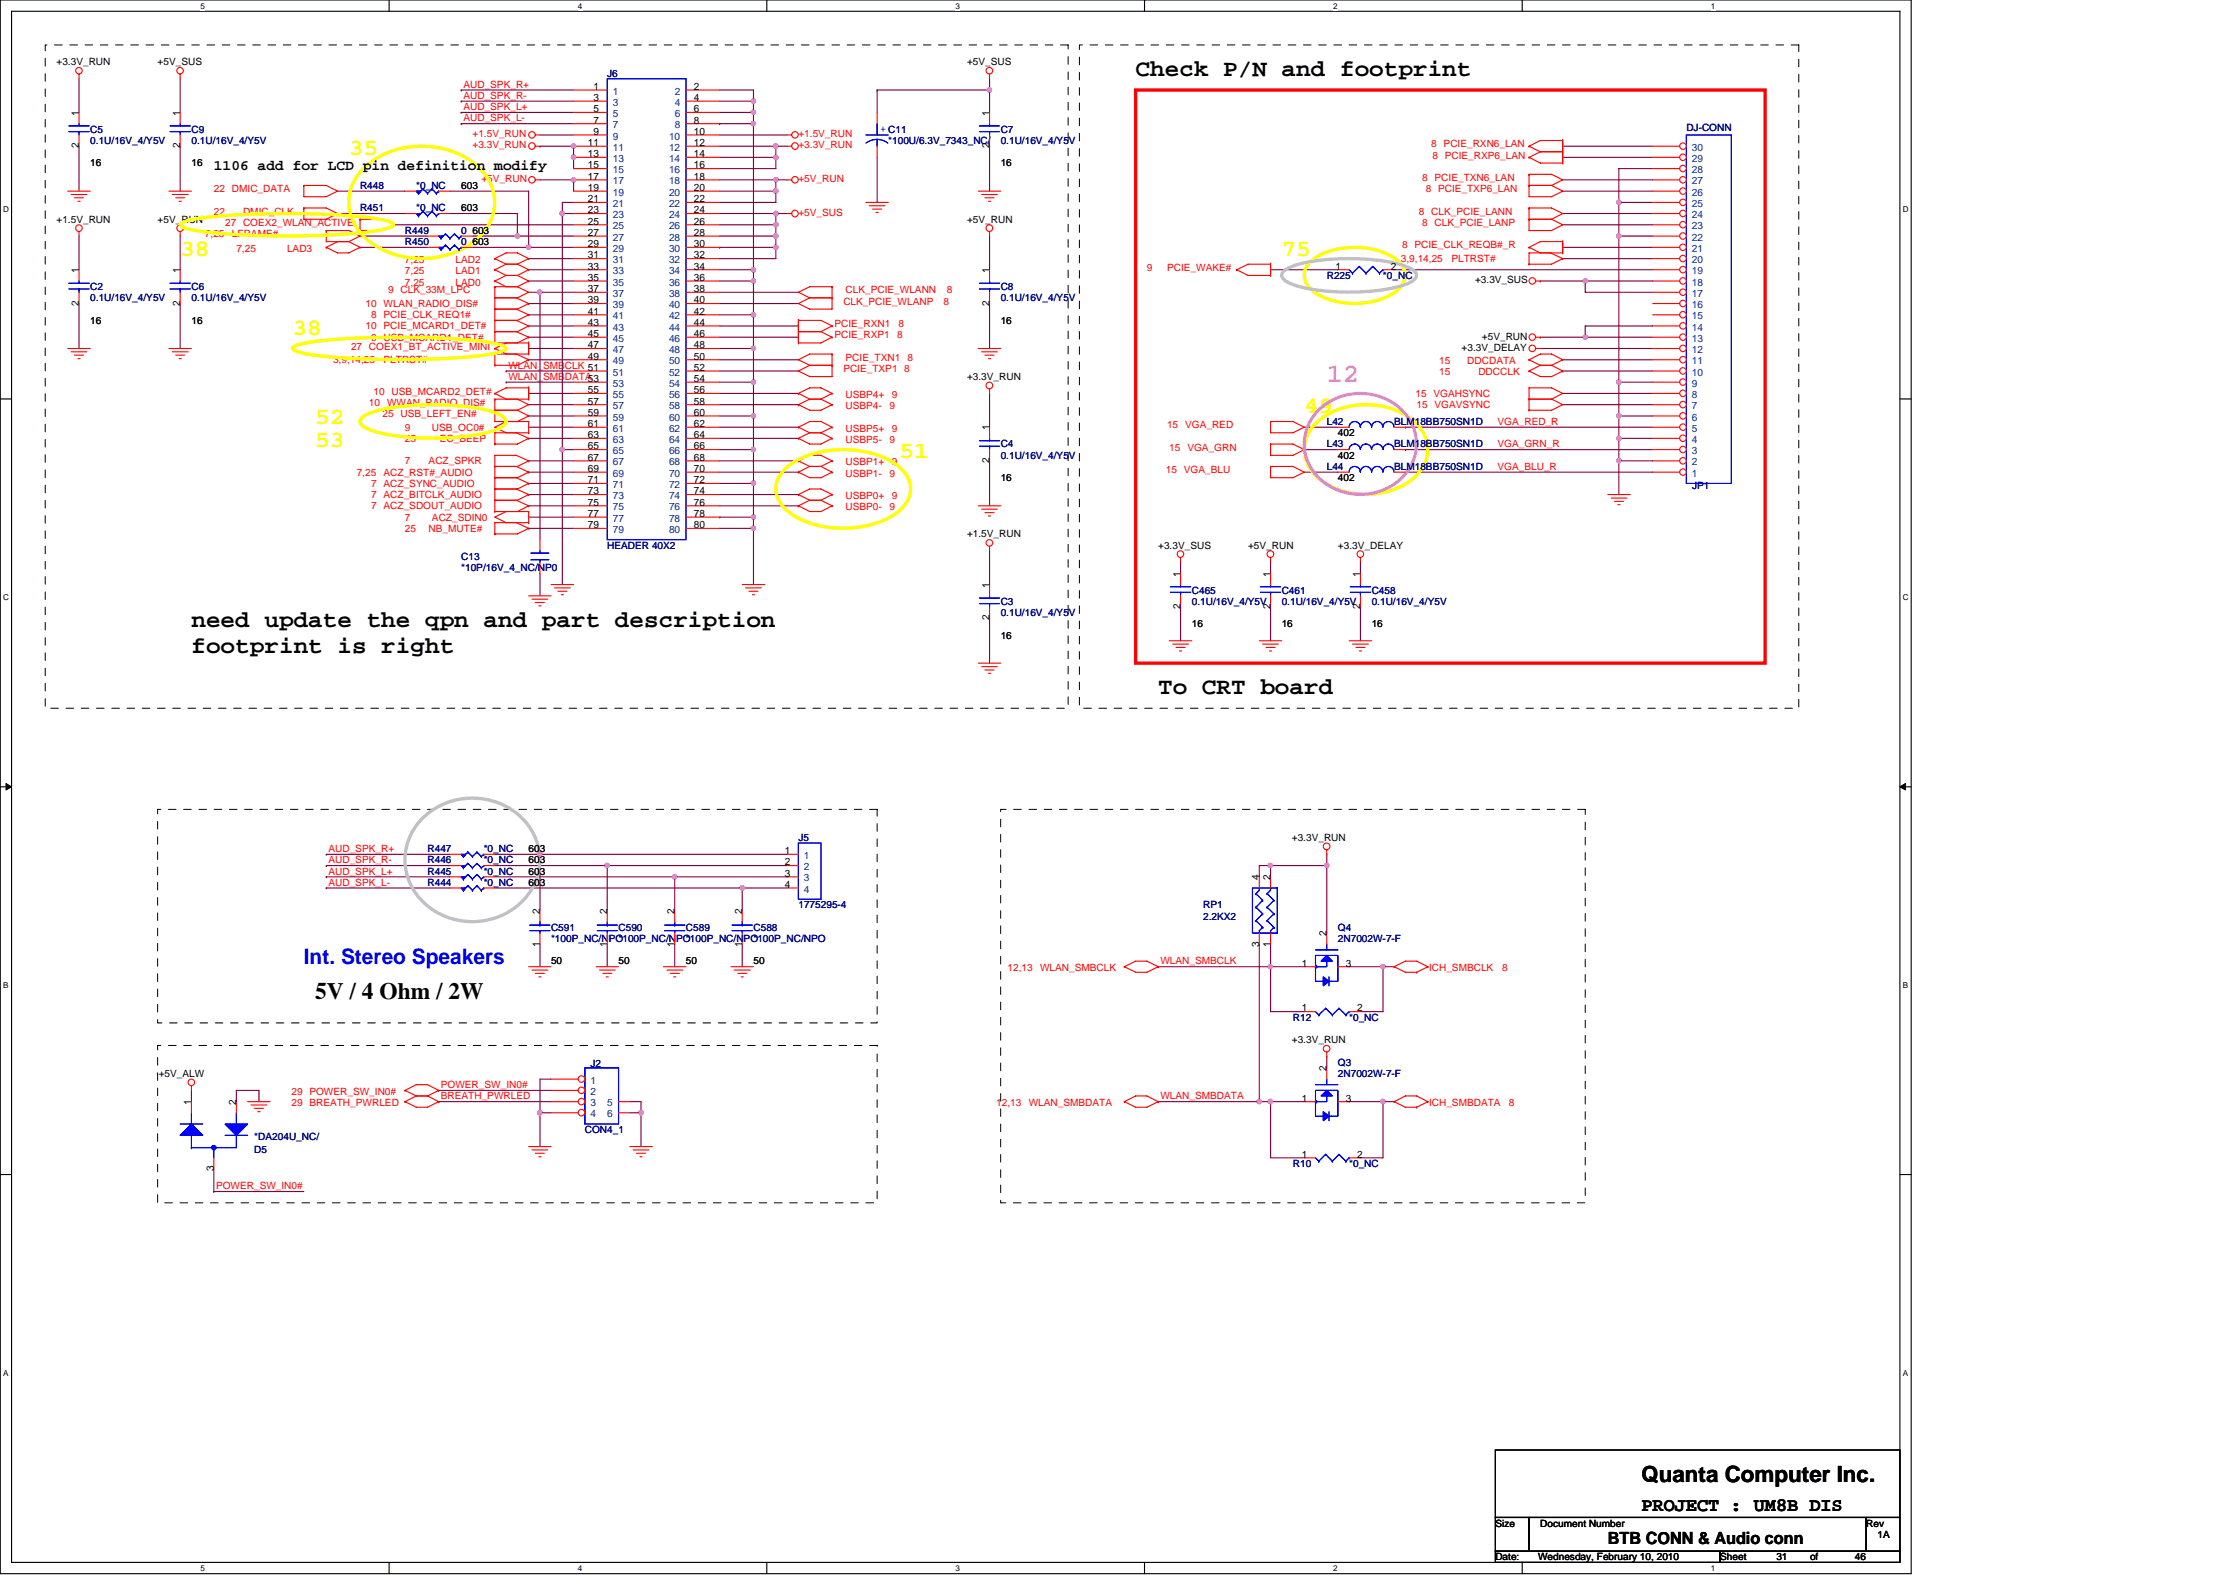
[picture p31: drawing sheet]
<svg xmlns="http://www.w3.org/2000/svg" width="297mm" height="210mm" viewBox="0 0 297 210" stroke-linecap="round" stroke-linejoin="round" font-family="sans-serif">
<defs><g id="words">
<text font-size="3.6" fill="#ff80ff" x="176.9" y="51">12</text>
<g font-size="3.1">
<text x="151.4" y="10.1">Check P/N and footprint</text>
<text x="25.5" y="83.5">need update the qpn and part description</text>
<text x="25.5" y="87.1">footprint is right</text>
<text x="154.4" y="92.5">To CRT board</text>
<text x="42" y="133.2">5V / 4 Ohm / 2W</text>
</g>
<g font-size="3.1" fill="#ff0">
<text x="46.5" y="20.6">35</text>
<text x="24" y="34.1">38</text>
<text x="170.9" y="34.1">75</text>
<text x="39" y="44.6">38</text>
<text x="42" y="56.6">52</text>
<text x="42" y="59.6">53</text>
<text x="173.9" y="55.1">49</text>
<text x="119.9" y="61.1">51</text>
</g>
<text font-size="3" x="218.8" y="197.6">Quanta Computer Inc.</text>
<text font-size="2.8" fill="#00f" x="40.5" y="128.5">Int. Stereo Speakers</text>
<text font-size="2.5" x="218.8" y="201.5">PROJECT : UM8B DIS</text>
<text font-size="2.2" x="214.4" y="205.9">BTB CONN &amp; Audio conn</text>
<text font-size="1.9" x="28.5" y="22.6">1106 add for LCD pin definition modify</text>
<g font-size="1.4">
<text x="79.1" y="12">1</text>
<text x="92.5" y="12">2</text>
<text x="10.5" y="15.4" transform="rotate(-90 10.5 15.4)">1</text>
<text x="24" y="15.4" transform="rotate(-90 24 15.4)">1</text>
<text x="79.1" y="13.5">3</text>
<text x="79.1" y="15">5</text>
<text x="79.1" y="16.5">7</text>
<text x="79.1" y="18">9</text>
<text x="92.5" y="18">10</text>
<text x="92.5" y="13.5">4</text>
<text x="92.5" y="15">6</text>
<text x="92.5" y="16.5">8</text>
<text x="131.9" y="15.4" transform="rotate(-90 131.9 15.4)">1</text>
<text x="10.5" y="19.8" transform="rotate(-90 10.5 19.8)">2</text>
<text x="24" y="19.8" transform="rotate(-90 24 19.8)">2</text>
<text x="78.4" y="19.5">11</text>
<text x="78.4" y="21">13</text>
<text x="78.4" y="22.5">15</text>
<text x="78.4" y="24">17</text>
<text x="92.5" y="19.5">12</text>
<text x="92.5" y="21">14</text>
<text x="92.5" y="22.5">16</text>
<text x="92.5" y="24">18</text>
<text x="131.9" y="19.8" transform="rotate(-90 131.9 19.8)">2</text>
<text x="78.4" y="25.5">19</text>
<text x="78.4" y="27">21</text>
<text x="78.4" y="28.4">23</text>
<text x="78.4" y="30">25</text>
<text x="92.5" y="25.5">20</text>
<text x="92.5" y="27">22</text>
<text x="92.5" y="28.4">24</text>
<text x="92.5" y="30">26</text>
<text x="78.4" y="31.5">27</text>
<text x="78.4" y="33">29</text>
<text x="78.4" y="34.5">31</text>
<text x="78.4" y="35.9">33</text>
<text x="92.5" y="31.5">28</text>
<text x="92.5" y="33">30</text>
<text x="92.5" y="34.5">32</text>
<text x="92.5" y="35.9">34</text>
<text x="178.1" y="35.9">1</text>
<text x="185.4" y="35.9">2</text>
<text x="10.5" y="40.8" transform="rotate(-90 10.5 40.8)">2</text>
<text x="10.5" y="36.4" transform="rotate(-90 10.5 36.4)">1</text>
<text x="24" y="40.8" transform="rotate(-90 24 40.8)">2</text>
<text x="24" y="36.4" transform="rotate(-90 24 36.4)">1</text>
<text x="78.4" y="37.4">35</text>
<text x="78.4" y="38.9">37</text>
<text x="78.4" y="40.4">39</text>
<text x="78.4" y="42">41</text>
<text x="92.5" y="37.4">36</text>
<text x="92.5" y="38.9">38</text>
<text x="92.5" y="40.4">40</text>
<text x="92.5" y="42">42</text>
<text x="131.9" y="40.8" transform="rotate(-90 131.9 40.8)">2</text>
<text x="131.9" y="36.4" transform="rotate(-90 131.9 36.4)">1</text>
<text x="78.4" y="43.4">43</text>
<text x="78.4" y="44.9">45</text>
<text x="78.4" y="46.4">47</text>
<text x="78.4" y="47.9">49</text>
<text x="92.5" y="43.4">44</text>
<text x="92.5" y="44.9">46</text>
<text x="92.5" y="46.4">48</text>
<text x="92.5" y="47.9">50</text>
<text x="78.4" y="52.4">55</text>
<text x="78.4" y="53.9">57</text>
<text x="92.5" y="49.4">52</text>
<text x="92.5" y="50.9">54</text>
<text x="92.5" y="52.4">56</text>
<text x="92.5" y="53.9">58</text>
<text x="78.4" y="55.4">59</text>
<text x="78.4" y="56.9">61</text>
<text x="78.4" y="58.4">63</text>
<text x="78.4" y="59.9">65</text>
<text x="92.5" y="55.4">60</text>
<text x="92.5" y="56.9">62</text>
<text x="92.5" y="58.4">64</text>
<text x="92.5" y="59.9">66</text>
<text x="131.9" y="57.4" transform="rotate(-90 131.9 57.4)">1</text>
<text x="78.4" y="61.4">67</text>
<text x="78.4" y="62.9">69</text>
<text x="78.4" y="64.4">71</text>
<text x="78.4" y="65.9">73</text>
<text x="92.5" y="61.4">68</text>
<text x="92.5" y="62.9">70</text>
<text x="92.5" y="64.4">72</text>
<text x="92.5" y="65.9">74</text>
<text x="131.9" y="61.7" transform="rotate(-90 131.9 61.7)">2</text>
<text x="78.4" y="67.4">75</text>
<text x="78.4" y="68.9">77</text>
<text x="78.4" y="70.4">79</text>
<text x="92.5" y="67.4">76</text>
<text x="92.5" y="68.9">78</text>
<text x="92.5" y="70.4">80</text>
<text x="157.4" y="76.9" transform="rotate(-90 157.4 76.9)">1</text>
<text x="169.4" y="76.9" transform="rotate(-90 169.4 76.9)">1</text>
<text x="181.4" y="76.9" transform="rotate(-90 181.4 76.9)">1</text>
<text x="131.9" y="82.7" transform="rotate(-90 131.9 82.7)">2</text>
<text x="131.9" y="78.4" transform="rotate(-90 131.9 78.4)">1</text>
<text x="157.4" y="81.2" transform="rotate(-90 157.4 81.2)">2</text>
<text x="169.4" y="81.2" transform="rotate(-90 169.4 81.2)">2</text>
<text x="181.4" y="81.2" transform="rotate(-90 181.4 81.2)">2</text>
<text x="104.6" y="113.9">1</text>
<text x="104.6" y="115.4">2</text>
<text x="104.6" y="116.9">3</text>
<text x="104.6" y="118.4">4</text>
<text x="167.9" y="117.3" transform="rotate(-90 167.9 117.3)">4</text>
<text x="169.4" y="117.3" transform="rotate(-90 169.4 117.3)">2</text>
<text x="72" y="121.8" transform="rotate(-90 72 121.8)">2</text>
<text x="80.9" y="121.8" transform="rotate(-90 80.9 121.8)">2</text>
<text x="89.9" y="121.8" transform="rotate(-90 89.9 121.8)">2</text>
<text x="98.9" y="121.8" transform="rotate(-90 98.9 121.8)">2</text>
<text x="176.9" y="124.8" transform="rotate(-90 176.9 124.8)">2</text>
<text x="72" y="126.2" transform="rotate(-90 72 126.2)">1</text>
<text x="80.9" y="126.2" transform="rotate(-90 80.9 126.2)">1</text>
<text x="89.9" y="126.2" transform="rotate(-90 89.9 126.2)">1</text>
<text x="98.9" y="126.2" transform="rotate(-90 98.9 126.2)">1</text>
<text x="167.9" y="126.2" transform="rotate(-90 167.9 126.2)">3</text>
<text x="169.4" y="126.2" transform="rotate(-90 169.4 126.2)">1</text>
<text x="173.6" y="128.9">1</text>
<text x="179.4" y="128.9">3</text>
<text x="173.6" y="134.9">1</text>
<text x="180.9" y="134.9">2</text>
<text x="176.9" y="142.8" transform="rotate(-90 176.9 142.8)">2</text>
<text x="25.5" y="147.3" transform="rotate(-90 25.5 147.3)">1</text>
<text x="31.5" y="147.3" transform="rotate(-90 31.5 147.3)">2</text>
<text x="173.6" y="146.9">1</text>
<text x="179.4" y="146.9">3</text>
<text x="173.6" y="154.3">1</text>
<text x="180.9" y="154.3">2</text>
<text x="28.5" y="156.2" transform="rotate(-90 28.5 156.2)">3</text>
</g>
<g font-size="1.4" fill="#004080">
<text x="81.7" y="12.6">1</text>
<text x="81.7" y="14.1">3</text>
<text x="81.7" y="15.6">5</text>
<text x="81.7" y="17.1">7</text>
<text x="90" y="12.6">2</text>
<text x="90" y="14.1">4</text>
<text x="90" y="15.6">6</text>
<text x="90" y="17.1">8</text>
<text x="81.7" y="18.6">9</text>
<text x="81.7" y="20.1">11</text>
<text x="81.7" y="21.6">13</text>
<text x="81.7" y="23.1">15</text>
<text x="89.2" y="18.6">10</text>
<text x="89.2" y="20.1">12</text>
<text x="89.2" y="21.6">14</text>
<text x="89.2" y="23.1">16</text>
<text x="225.6" y="23.1">28</text>
<text x="225.6" y="21.6">29</text>
<text x="225.6" y="20.1">30</text>
<text x="81.7" y="24.6">17</text>
<text x="81.7" y="26.1">19</text>
<text x="81.7" y="27.6">21</text>
<text x="81.7" y="29.1">23</text>
<text x="89.2" y="24.6">18</text>
<text x="89.2" y="26.1">20</text>
<text x="89.2" y="27.6">22</text>
<text x="89.2" y="29.1">24</text>
<text x="225.6" y="29.1">24</text>
<text x="225.6" y="27.6">25</text>
<text x="225.6" y="26.1">26</text>
<text x="225.6" y="24.6">27</text>
<text x="81.7" y="30.6">25</text>
<text x="81.7" y="32.1">27</text>
<text x="81.7" y="33.6">29</text>
<text x="81.7" y="35.1">31</text>
<text x="89.2" y="30.6">26</text>
<text x="89.2" y="32.1">28</text>
<text x="89.2" y="33.6">30</text>
<text x="89.2" y="35.1">32</text>
<text x="225.6" y="35.1">20</text>
<text x="225.6" y="33.6">21</text>
<text x="225.6" y="32.1">22</text>
<text x="225.6" y="30.6">23</text>
<text x="81.7" y="36.6">33</text>
<text x="81.7" y="38.1">35</text>
<text x="81.7" y="39.6">37</text>
<text x="81.7" y="41.1">39</text>
<text x="89.2" y="36.6">34</text>
<text x="89.2" y="38.1">36</text>
<text x="89.2" y="39.6">38</text>
<text x="89.2" y="41.1">40</text>
<text x="225.6" y="41.1">16</text>
<text x="225.6" y="39.6">17</text>
<text x="225.6" y="38.1">18</text>
<text x="225.6" y="36.6">19</text>
<text x="81.7" y="42.6">41</text>
<text x="81.7" y="44.1">43</text>
<text x="81.7" y="45.6">45</text>
<text x="81.7" y="47.1">47</text>
<text x="89.2" y="42.6">42</text>
<text x="89.2" y="44.1">44</text>
<text x="89.2" y="45.6">46</text>
<text x="89.2" y="47.1">48</text>
<text x="225.6" y="47.1">12</text>
<text x="225.6" y="45.6">13</text>
<text x="225.6" y="44.1">14</text>
<text x="225.6" y="42.6">15</text>
<text x="81.7" y="48.6">49</text>
<text x="81.7" y="50.1">51</text>
<text x="81.7" y="51.6">53</text>
<text x="81.7" y="53.1">55</text>
<text x="89.2" y="48.6">50</text>
<text x="89.2" y="50.1">52</text>
<text x="89.2" y="51.6">54</text>
<text x="89.2" y="53.1">56</text>
<text x="225.6" y="53.1">8</text>
<text x="225.6" y="51.6">9</text>
<text x="225.6" y="50.1">10</text>
<text x="225.6" y="48.6">11</text>
<text x="81.7" y="54.6">57</text>
<text x="81.7" y="56.1">59</text>
<text x="81.7" y="57.6">61</text>
<text x="81.7" y="59.1">63</text>
<text x="89.2" y="54.6">58</text>
<text x="89.2" y="56.1">60</text>
<text x="89.2" y="57.6">62</text>
<text x="89.2" y="59.1">64</text>
<text x="225.6" y="59.1">4</text>
<text x="225.6" y="57.6">5</text>
<text x="225.6" y="56.1">6</text>
<text x="225.6" y="54.6">7</text>
<text x="81.7" y="60.6">65</text>
<text x="81.7" y="62.1">67</text>
<text x="81.7" y="63.6">69</text>
<text x="81.7" y="65.1">71</text>
<text x="89.2" y="60.6">66</text>
<text x="89.2" y="62.1">68</text>
<text x="89.2" y="63.6">70</text>
<text x="89.2" y="65.1">72</text>
<text x="225.6" y="63.6">1</text>
<text x="225.6" y="62.1">2</text>
<text x="225.6" y="60.6">3</text>
<text x="81.7" y="66.5">73</text>
<text x="81.7" y="68.1">75</text>
<text x="81.7" y="69.6">77</text>
<text x="81.7" y="71.1">79</text>
<text x="89.2" y="66.5">74</text>
<text x="89.2" y="68.1">76</text>
<text x="89.2" y="69.6">78</text>
<text x="89.2" y="71.1">80</text>
<text x="107.2" y="114.5">1</text>
<text x="107.2" y="116">2</text>
<text x="107.2" y="117.5">3</text>
<text x="107.2" y="119">4</text>
<text x="78.7" y="144.5">1</text>
<text x="78.7" y="146">2</text>
<text x="78.7" y="147.5">3</text>
<text x="78.7" y="149">4</text>
<text x="81" y="147.5">5</text>
<text x="81" y="149">6</text>
</g>
<g font-size="1.3">
<text x="7.5" y="8.7">+3.3V_RUN</text>
<text x="21" y="8.7">+5V_SUS</text>
<text x="128.9" y="8.7">+5V_SUS</text>
<text x="12" y="22.2">16</text>
<text x="25.5" y="22.2">16</text>
<text x="133.4" y="22.2">16</text>
<text x="7.5" y="29.7">+1.5V_RUN</text>
<text x="21" y="29.7">+5V_RUN</text>
<text x="61.5" y="28.2">603</text>
<text x="61.5" y="25.2">603</text>
<text x="128.9" y="29.7">+5V_RUN</text>
<text x="63" y="31.2">603</text>
<text x="63" y="32.7">603</text>
<text x="196.7" y="37.8">+3.3V_SUS</text>
<text x="12" y="43.2">16</text>
<text x="25.5" y="43.2">16</text>
<text x="133.4" y="43.2">16</text>
<text x="194.9" y="46.8">+3.3V_DELAY</text>
<text x="197.6" y="45.3">+5V_RUN</text>
<text x="128.9" y="50.7">+3.3V_RUN</text>
<text x="178.4" y="58.2">402</text>
<text x="133.4" y="64.2">16</text>
<text x="178.4" y="64.2">402</text>
<text x="178.4" y="61.2">402</text>
<text x="128.9" y="71.6">+1.5V_RUN</text>
<text x="154.4" y="73.2">+3.3V_SUS</text>
<text x="166.4" y="73.2">+5V_RUN</text>
<text x="178.4" y="73.2">+3.3V_DELAY</text>
<text x="158.9" y="83.6">16</text>
<text x="170.9" y="83.6">16</text>
<text x="182.9" y="83.6">16</text>
<text x="133.4" y="85.1">16</text>
<text x="70.5" y="113.6">603</text>
<text x="172.2" y="112.1">+3.3V_RUN</text>
<text x="70.5" y="115.1">603</text>
<text x="70.5" y="116.6">603</text>
<text x="70.5" y="118.1">603</text>
<text x="73.5" y="128.6">50</text>
<text x="82.5" y="128.6">50</text>
<text x="91.5" y="128.6">50</text>
<text x="100.5" y="128.6">50</text>
<text x="21.2" y="143.6">+5V_ALW</text>
<text x="172.2" y="139.1">+3.3V_RUN</text>
<text x="199.4" y="203.5">Size</text>
<text x="205.4" y="203.5">Document Number</text>
<text x="248.8" y="203.5">Rev</text>
<text x="199.4" y="208">Date:</text>
<text x="205.1" y="208">Wednesday, February 10, 2010</text>
<text x="229.3" y="208">Sheet</text>
<text x="236.8" y="208">31</text>
<text x="241.3" y="208">of</text>
<text x="247.3" y="208">46</text>
<text x="250.3" y="205">1A</text>
</g>
<g font-size="1.3" fill="#f00">
<text x="61.8" y="11.7">AUD_SPK_R+</text>
<text x="61.8" y="13.2">AUD_SPK_R-</text>
<text x="61.8" y="16.2">AUD_SPK_L-</text>
<text x="61.8" y="14.7">AUD_SPK_L+</text>
<text x="63" y="18.3">+1.5V_RUN</text>
<text x="63" y="19.8">+3.3V_RUN</text>
<text x="106.4" y="18.3">+1.5V_RUN</text>
<text x="106.4" y="19.8">+3.3V_RUN</text>
<text x="190.8" y="19.6">8 PCIE_RXN6_LAN</text>
<text x="191" y="21.1">8 PCIE_RXP6_LAN</text>
<text x="28.5" y="28.6">22</text>
<text x="28.5" y="25.6">22 DMIC_DATA</text>
<text x="32.4" y="28.6">DMIC_CLK</text>
<text x="64.2" y="24.3">+5V_RUN</text>
<text x="106.4" y="24.3">+5V_RUN</text>
<text x="106.4" y="28.8">+5V_SUS</text>
<text x="189.2" y="28.6">8 CLK_PCIE_LANN</text>
<text x="189.6" y="24.1">8 PCIE_TXN6_LAN</text>
<text x="190.1" y="25.6">8 PCIE_TXP6_LAN</text>
<text x="27.3" y="31.6">7,25</text>
<text x="30" y="30.1">27 COEX2_WLAN_ACTIVE</text>
<text x="30.9" y="31.6">LFRAME#</text>
<text x="31.5" y="33.6">7,25</text>
<text x="38.3" y="33.6">LAD3</text>
<text x="54" y="35.1">7,25</text>
<text x="60.7" y="35.1">LAD2</text>
<text x="186.8" y="34.9">3,9,14,25</text>
<text x="186.9" y="33.1">8 PCIE_CLK_REQB#_R</text>
<text x="189.6" y="30.1">8 CLK_PCIE_LANP</text>
<text x="193.5" y="34.9">PLTRST#</text>
<text x="48.7" y="40.9">10 WLAN_RADIO_DIS#</text>
<text x="51.7" y="39.1">9 CLK_33M_LPC</text>
<text x="54" y="36.6">7,25</text>
<text x="54" y="38.1">7,25</text>
<text x="60.7" y="36.6">LAD1</text>
<text x="60.7" y="38.1">LAD0</text>
<text x="112.4" y="40.6">CLK_PCIE_WLANP</text>
<text x="112.7" y="39.1">CLK_PCIE_WLANN</text>
<text x="125.8" y="40.6">8</text>
<text x="126.2" y="39.1">8</text>
<text x="152.9" y="36.1">9</text>
<text x="155.6" y="36.1">PCIE_WAKE#</text>
<text x="46.8" y="46.6">27 COEX1_BT_ACTIVE_MINI</text>
<text x="48.7" y="43.9">10 PCIE_MCARD1_DET#</text>
<text x="49.5" y="42.4">8 PCIE_CLK_REQ1#</text>
<text x="49.5" y="45.4">9 USB_MCARD1_DET#</text>
<text x="111.2" y="43.6">PCIE_RXN1</text>
<text x="111.2" y="45.1">PCIE_RXP1</text>
<text x="119.6" y="45.1">8</text>
<text x="119.8" y="43.6">8</text>
<text x="44.4" y="48.4">3,9,14,25</text>
<text x="49.8" y="52.6">10 USB_MCARD2_DET#</text>
<text x="51.1" y="48.4">PLTRST#</text>
<text x="67.8" y="49.2">WLAN_SMBCLK 51</text>
<text x="67.8" y="50.7">WLAN_SMBDATA53</text>
<text x="112.4" y="49.6">PCIE_TXP1 8</text>
<text x="112.7" y="53.1">USBP4+</text>
<text x="112.7" y="48.1">PCIE_TXN1</text>
<text x="118.9" y="53.1">9</text>
<text x="121" y="48.1">8</text>
<text x="188.7" y="52.9">15 VGAHSYNC</text>
<text x="191.9" y="48.6">15</text>
<text x="191.9" y="50.1">15</text>
<text x="195.6" y="48.6">DDCDATA</text>
<text x="197.1" y="50.1">DDCCLK</text>
<text x="49.2" y="54.1">10 WWAN_RADIO_DIS#</text>
<text x="51" y="55.6">25 USB_LEFT_EN#</text>
<text x="54" y="57.4">9</text>
<text x="54" y="58.9">25</text>
<text x="57.6" y="57.4">USB_OC0#</text>
<text x="58.6" y="58.9">EC_BEEP</text>
<text x="112.7" y="54.6">USBP4-</text>
<text x="112.7" y="57.6">USBP5+</text>
<text x="112.7" y="59.1">USBP5-</text>
<text x="118.6" y="54.6">9</text>
<text x="118.6" y="59.1">9</text>
<text x="118.9" y="57.6">9</text>
<text x="155.6" y="57.1">15 VGA_RED</text>
<text x="188.9" y="54.4">15 VGAVSYNC</text>
<text x="199.7" y="59.6">VGA_GRN_R</text>
<text x="199.7" y="56.7">VGA_RED_R</text>
<text x="47.6" y="63.4">7,25</text>
<text x="49.5" y="64.9">7 ACZ_SYNC_AUDIO</text>
<text x="51.1" y="63.4">ACZ_RST#_AUDIO</text>
<text x="54" y="61.9">7</text>
<text x="57.1" y="61.9">ACZ_SPKR</text>
<text x="112.7" y="62.1">USBP1+</text>
<text x="112.7" y="63.5">USBP1-</text>
<text x="118.6" y="63.5">9</text>
<text x="118.9" y="62.1">9</text>
<text x="155.4" y="63.1">15 VGA_BLU</text>
<text x="155.9" y="60.1">15 VGA_GRN</text>
<text x="199.7" y="62.7">VGA_BLU_R</text>
<text x="49.5" y="66.4">7 ACZ_BITCLK_AUDIO</text>
<text x="49.5" y="67.9">7 ACZ_SDOUT_AUDIO</text>
<text x="54" y="69.4">7</text>
<text x="54" y="70.9">25</text>
<text x="57.1" y="70.9">NB_MUTE#</text>
<text x="57.6" y="69.4">ACZ_SDIN0</text>
<text x="112.7" y="66.5">USBP0+</text>
<text x="112.7" y="68.1">USBP0-</text>
<text x="118.6" y="68.1">9</text>
<text x="118.9" y="66.5">9</text>
<text x="43.8" y="113.6">AUD_SPK_R+</text>
<text x="43.8" y="115.1">AUD_SPK_R-</text>
<text x="43.8" y="118.1">AUD_SPK_L-</text>
<text x="43.8" y="116.6">AUD_SPK_L+</text>
<text x="134.3" y="129.5">12,13</text>
<text x="138.7" y="129.5">WLAN_SMBCLK</text>
<text x="154.7" y="128.6">WLAN_SMBCLK</text>
<text x="190.5" y="129.5">ICH_SMBCLK</text>
<text x="200.3" y="129.5">8</text>
<text x="38.9" y="146">29 POWER_SW_IN0#</text>
<text x="38.9" y="147.5">29 BREATH_PWRLED</text>
<text x="58.8" y="145.1">POWER_SW_IN0#</text>
<text x="58.8" y="146.6">BREATH_PWRLED</text>
<text x="132.8" y="147.5">12,13</text>
<text x="137.2" y="147.5">WLAN_SMBDATA</text>
<text x="154.7" y="146.6">WLAN_SMBDATA</text>
<text x="190.5" y="147.5">ICH_SMBDATA</text>
<text x="201.2" y="147.5">8</text>
<text x="28.8" y="158.6">POWER_SW_IN0#</text>
</g>
<g font-size="1.3" fill="#000080">
<text x="81" y="10.2">J6</text>
<text x="12" y="17.7">C5</text>
<text x="25.5" y="17.7">C9</text>
<text x="133.4" y="17.7">C7</text>
<text x="224.8" y="17.4">DJ-CONN</text>
<text x="12" y="19.2">0.1U/16V_4/Y5V</text>
<text x="25.5" y="19.2">0.1U/16V_4/Y5V</text>
<text x="118.4" y="19.2">*100U/6.3V_7343_NC/</text>
<text x="133.4" y="19.2">0.1U/16V_4/Y5V</text>
<text x="48" y="28.2">R451</text>
<text x="48" y="25.2">R448</text>
<text x="55.5" y="28.2">*0_NC</text>
<text x="55.5" y="25.2">*0_NC</text>
<text x="54" y="31.2">R449</text>
<text x="54" y="32.7">R450</text>
<text x="61.5" y="31.2">0</text>
<text x="61.5" y="32.7">0</text>
<text x="12" y="38.7">C2</text>
<text x="12" y="40.2">0.1U/16V_4/Y5V</text>
<text x="25.5" y="38.7">C6</text>
<text x="25.5" y="40.2">0.1U/16V_4/Y5V</text>
<text x="133.4" y="38.7">C8</text>
<text x="133.4" y="40.2">0.1U/16V_4/Y5V</text>
<text x="176.9" y="37.2">R225</text>
<text x="184.4" y="37.2">*0_NC</text>
<text x="133.4" y="59.6">C4</text>
<text x="176.9" y="59.6">L43</text>
<text x="176.9" y="56.7">L42</text>
<text x="185.9" y="59.6">BLM18BB750SN1D</text>
<text x="185.9" y="56.7">BLM18BB750SN1D</text>
<text x="133.4" y="61.2">0.1U/16V_4/Y5V</text>
<text x="176.9" y="62.7">L44</text>
<text x="185.9" y="62.7">BLM18BB750SN1D</text>
<text x="225.6" y="65.2">JP1</text>
<text x="61.5" y="74.6">C13</text>
<text x="61.5" y="76.1">*10P/16V_4_NC/NP0</text>
<text x="81" y="73.2">HEADER 40X2</text>
<text x="133.4" y="80.6">C3</text>
<text x="133.4" y="82.1">0.1U/16V_4/Y5V</text>
<text x="158.9" y="79.1">C465</text>
<text x="158.9" y="80.6">0.1U/16V_4/Y5V</text>
<text x="170.9" y="79.1">C461</text>
<text x="170.9" y="80.6">0.1U/16V_4/Y5V</text>
<text x="182.9" y="79.1">C458</text>
<text x="182.9" y="80.6">0.1U/16V_4/Y5V</text>
<text x="57" y="113.6">R447</text>
<text x="64.5" y="113.6">*0_NC</text>
<text x="106.4" y="112.1">J5</text>
<text x="57" y="115.1">R446</text>
<text x="57" y="116.6">R445</text>
<text x="57" y="118.1">R444</text>
<text x="64.5" y="115.1">*0_NC</text>
<text x="64.5" y="116.6">*0_NC</text>
<text x="64.5" y="118.1">*0_NC</text>
<text x="73.5" y="124.1">C591</text>
<text x="73.5" y="125.6">*100P_NC/NPO</text>
<text x="82.5" y="124.1">C590</text>
<text x="82.5" y="125.6">*100P_NC/NPO</text>
<text x="91.5" y="124.1">C589</text>
<text x="91.5" y="125.6">*100P_NC/NPO</text>
<text x="100.5" y="124.1">C588</text>
<text x="100.5" y="125.6">*100P_NC/NPO</text>
<text x="106.4" y="121.1">1775295-4</text>
<text x="160.4" y="121.1">RP1</text>
<text x="160.4" y="122.6">2.2KX2</text>
<text x="178.4" y="124.1">Q4</text>
<text x="178.4" y="125.6">2N7002W-7-F</text>
<text x="172.4" y="136.1">R12</text>
<text x="179.9" y="136.1">*0_NC</text>
<text x="78.7" y="142.2">J2</text>
<text x="178.4" y="142.1">Q3</text>
<text x="178.4" y="143.6">2N7002W-7-F</text>
<text x="33.9" y="153.8">D5</text>
<text x="33.9" y="152">*DA204U_NC/</text>
<text x="78" y="151.1">CON4_1</text>
<text x="172.4" y="155.6">R10</text>
<text x="179.9" y="155.6">*0_NC</text>
</g>
<text font-size="1.3" fill="#00f" x="117.4" y="17.6">+ C11</text>
<g font-size="1.1">
<text x="26.7" y="1.1">5</text>
<text x="77" y="1.1">4</text>
<text x="127.4" y="1.1">3</text>
<text x="177.8" y="1.1">2</text>
<text x="228.1" y="1.1">1</text>
<text x=".4" y="28.3">D</text>
<text x="253.7" y="28.3">D</text>
<text x=".4" y="80">C</text>
<text x="253.7" y="80">C</text>
<text x=".4" y="131.7">B</text>
<text x="253.7" y="131.7">B</text>
<text x=".4" y="183.4">A</text>
<text x="253.7" y="183.4">A</text>
<text x="26.7" y="209.4">5</text>
<text x="77" y="209.4">4</text>
<text x="127.4" y="209.4">3</text>
<text x="177.8" y="209.4">2</text>
<text x="228.1" y="209.4">1</text>
</g>
</g></defs>
<path d="M0 0h254.8v209.8h-254.8zM1.5 1.5h251.8v206.8h-251.8z" fill="none" stroke="#000" stroke-width=".15"/>
<g fill="#fff">
<path d="M26.7 .2h.6v1.2h-.6z"/>
<path d="M26.7 208.5h.6v1.2h-.6z"/>
</g>
<path d="M51.9 0v1.5M51.9 208.3v1.5" fill="none" stroke="#000" stroke-width=".15"/>
<g fill="#fff">
<path d="M77 .2h.6v1.2h-.6z"/>
<path d="M77 208.5h.6v1.2h-.6z"/>
</g>
<path d="M102.2 0v1.5M102.2 208.3v1.5" fill="none" stroke="#000" stroke-width=".15"/>
<g fill="#fff">
<path d="M127.4 .2h.6v1.2h-.6z"/>
<path d="M127.4 208.5h.6v1.2h-.6z"/>
</g>
<path d="M152.6 0v1.5M152.6 208.3v1.5" fill="none" stroke="#000" stroke-width=".15"/>
<g fill="#fff">
<path d="M177.8 .2h.5v1.2h-.5z"/>
<path d="M177.8 208.5h.5v1.2h-.5z"/>
</g>
<path d="M202.9 0v1.5M202.9 208.3v1.5" fill="none" stroke="#000" stroke-width=".15"/>
<g fill="#fff">
<path d="M228.1 .2h.6v1.2h-.6z"/>
<path d="M228.1 208.5h.6v1.2h-.6z"/>
<path d="M.4 27.3h.8v1.3h-.8z"/>
<path d="M253.7 27.3h.7v1.3h-.7z"/>
<path d="M.4 79h.8v1.2h-.8z"/>
<path d="M253.7 79h.7v1.2h-.7z"/>
</g>
<path d="M0 53.2h1.5M253.3 53.2h1.5" fill="none" stroke="#000" stroke-width=".15"/>
<g fill="#fff">
<path d="M.4 130.7h.7v1.3h-.7z"/>
<path d="M253.7 130.7h.7v1.3h-.7z"/>
</g>
<path d="M0 104.9h1.5M253.3 104.9h1.5" fill="none" stroke="#000" stroke-width=".15"/>
<path d="M.8 104.5l.7 .4-.7 .4zM253.3 104.9l.7-.4v.8z" fill="#000" stroke="#000" stroke-width=".13"/>
<g fill="#fff">
<path d="M.4 182.4h.7v1.2h-.7z"/>
<path d="M253.7 182.4h.7v1.2h-.7z"/>
</g>
<path d="M0 156.6h1.5M253.3 156.6h1.5M199.4 193.3h53.9v9h-53.9zM199.4 206.8h29.9v1.5h-29.9zM199.4 202.3h4.5v4.5h-4.5zM203.9 202.3h44.9v4.5h-44.9zM229.3 206.8h24v1.5h-24zM248.8 202.3h4.5v4.5h-4.5z" fill="none" stroke="#000" stroke-width=".15"/>
<g fill="none" stroke="#800040" stroke-width=".15">
<path d="M10.5 10.5v4.5M10.5 19.5v6M24 10.5v4.5M24 19.5v6M61.5 12h.1M61.5 13.5h.1M61.5 16.5h.1M61.5 15h.1M61.5 16.5h15M61.5 12h15M61.5 13.5h15M61.5 15h15"/>
<path d="M72 18h4.5M72 19.5h.1M72 19.5h4.5v1.5M95.9 16.5h.1M95.9 15h4.6M95.9 13.5h4.6M95.9 12h4.6v1.5M95.9 18h9M95.9 19.5h7.5M95.9 16.5h4.6M100.5 13.5h.1M100.5 16.5v19.5"/>
<path d="M100.5 15h.1M100.5 13.5v3M103.4 19.5v3h-7.5M103.4 19.5h1.5M103.4 19.5h.1M116.9 12h.1M116.9 12v3M116.9 12h15M131.9 12v3M131.9 19.5v6M131.9 10.5v1.5M208.3 19.5h12"/>
<path d="M10.5 31.5v4.5M24 31.5v4.5M45 25.5h9M45 28.5h9M48 31.5h9M48 33h9M52.5 30h24M60 25.5h10.5v7.5M60 28.5h9v3M63 31.5h6M63 33h7.5M69 31.5h.1"/>
<path d="M69 31.5h7.5M70.5 34.5h6M70.5 36h6M70.5 37.5h6M70.5 39h1.5M70.5 33h.1M70.5 33h6M72 39h4.5M72 24h4.5M72 39h.1M72 39v32.9M75 28.5h1.5"/>
<path d="M75 28.5h.1M75 28.5v49.4M76.5 21h.1M76.5 24h.1M76.5 27h-1.5v1.5M76.5 21v1.5M76.5 24v1.5M95.9 24h7.5M95.9 25.5h7.5M95.9 21h7.5M95.9 39h10.5M95.9 37.5h4.6"/>
<path d="M95.9 36h4.6M95.9 33h.1M95.9 31.5h7.5M95.9 28.5h7.5v1.5M95.9 30h7.5M95.9 33h7.5M100.5 36h.1M100.5 37.5h.1M100.5 36v32.9M103.4 24h.1M103.4 24h1.5M103.4 21h.1"/>
<path d="M103.4 30v4.5h-7.5M103.4 30h.1M103.4 28.5h.1M103.4 25.5v1.5h-7.5M103.4 24v1.5M103.4 28.5h1.5M116.9 21v6M131.9 31.5v4.5M169.4 36h9M185.9 36h34.4M205.4 37.5h5.9M208.3 21h12"/>
<path d="M208.3 24h12M208.3 33h12M208.3 28.5h12M208.3 25.5h12M208.3 30h12M208.3 34.5h12M211.3 37.5h.1M211.3 37.5v1.5h9M211.3 37.5h9M215.8 27h4.5M215.8 27h.1M215.8 31.5h4.5"/>
<path d="M215.8 31.5h.1M215.8 27v38.9M220.3 22.5h-4.5v4.5M10.5 40.5v6M24 40.5v6M67.5 49.5h.1M67.5 50.9h.1M67.5 49.5h9M67.5 50.9h9M70.5 48h6M70.5 55.5h6M70.5 54h6"/>
<path d="M70.5 58.4h6M70.5 57h6M70.5 52.5h6M70.5 46.5h6M70.5 42h6M70.5 40.5h6M70.5 43.5h6M70.5 45h6M75 59.9h.1M75 59.9h1.5M95.9 58.4h10.5M95.9 57h10.5"/>
<path d="M95.9 52.5h10.5M95.9 54h10.5M95.9 43.5h10.5M95.9 40.5h10.5M95.9 49.5h10.5M95.9 48h10.5M95.9 45h10.5M95.9 46.5h4.6M95.9 50.9h4.6M95.9 55.5h4.6M95.9 59.9h4.6M95.9 42h4.6"/>
<path d="M100.5 42h.1M100.5 46.5h.1M100.5 50.9h.1M100.5 55.5h.1M100.5 59.9h.1M131.9 40.5v6M131.9 52.5v4.5M173.9 57h4.5M173.9 59.9h4.5M187.4 59.9h.1M187.4 57h.1M187.4 59.9h32.9"/>
<path d="M187.4 57h32.9M205.4 46.5h14.9M205.4 45h5.9M208.3 48h12M208.3 49.5h12M208.3 52.5h12M208.3 54h12M211.3 45h.1M211.3 45h9M215.8 50.9h4.5M215.8 50.9h.1M215.8 55.5h4.5"/>
<path d="M215.8 55.5h.1M215.8 58.4h4.5M215.8 58.4h.1M220.3 43.5h-9v1.5M70.5 61.4h6M70.5 62.9h6M70.5 64.5h6M70.5 65.9h6M70.5 67.4h6M70.5 68.9h6M70.5 70.4h6M72 76.4v3"/>
<path d="M95.9 68.9h.1M95.9 70.4h4.6M95.9 65.9h10.5M95.9 62.9h10.5M95.9 61.4h10.5M95.9 67.4h10.5M95.9 64.5h4.6M95.9 68.9h4.6M100.5 64.5h.1M100.5 68.9v1.5M100.5 70.4h.1M100.5 70.4v7.5"/>
<path d="M131.9 61.4v6M131.9 73.4v4.5M157.4 74.9v1.5M169.4 74.9v1.5M173.9 62.9h4.5M181.4 74.9v1.5M187.4 62.9h.1M187.4 62.9h32.9M215.8 61.4h.1M215.8 61.4h4.5M131.9 82.4v6M157.4 80.9v4.5"/>
<path d="M169.4 80.9v4.5M181.4 80.9v4.5M43.5 115.4h.1M43.5 118.4h.1M43.5 113.9h.1M43.5 116.9h.1M43.5 115.4h16.5M43.5 118.4h16.5M43.5 113.9h16.5M43.5 116.9h16.5M66 116.9h24M66 115.4h15"/>
<path d="M66 113.9h6M66 118.4h33M72 113.9v7.5M72 113.9h.1M72 113.9h32.9M81 115.4v6M81 115.4h.1M81 115.4h23.9M90 116.9h.1M90 116.9h14.9M90 116.9v4.5M99 118.4v3"/>
<path d="M99 118.4h.1M99 118.4h5.9M169.4 115.4h-1.5v1.5M169.4 115.4h.1M169.4 115.4v1.5M169.4 115.4h7.5M176.9 115.4h.1M176.9 113.9v1.5M176.9 115.4v9M72 125.9v3M81 125.9v3M90 125.9v3"/>
<path d="M99 125.9v3M154.4 128.9h.1M154.4 128.9h19.5M167.9 125.9v21M169.4 128.9h.1M169.4 128.9v6h4.5M169.4 125.9v3M179.9 128.9h4.5M184.4 128.9h1.5M184.4 128.9v6h-3M184.4 128.9h.1M25.5 145.4v1.5"/>
<path d="M28.5 155.9v3M28.5 158.9h.1M28.5 158.9h12M31.5 146.9v-1.5h3v1.5M58.5 145.4h.1M58.5 146.9h.1M58.5 146.9h15M58.5 145.4h15M72 148.4h.1M72 148.4h1.5M72 148.4v4.5M73.5 143.9h-1.5v4.5"/>
<path d="M84 146.9h1.5v1.5M84 148.4h1.5M85.5 148.4h.1M85.5 148.4v4.5M154.4 146.9h.1M154.4 146.9h13.5M167.9 146.9h1.5M169.4 146.9v7.5h4.5M169.4 146.9h.1M169.4 146.9h4.5M176.9 140.9v1.5M179.9 146.9h4.5"/>
<path d="M184.4 146.9v7.5h-3M184.4 146.9h.1M184.4 146.9h1.5"/>
</g>
<g fill="#f0f" stroke="#f0f" stroke-width=".15">
<circle cx="169.4" cy="146.9" r=".3"/>
<circle cx="176.9" cy="115.4" r=".29"/>
<circle cx="169.4" cy="128.9" r=".29"/>
<circle cx="169.4" cy="115.4" r=".29"/>
<circle cx="184.4" cy="128.9" r=".29"/>
<circle cx="184.4" cy="146.9" r=".3"/>
<circle cx="167.9" cy="146.9" r=".29"/>
<circle cx="89.9" cy="116.9" r=".29"/>
<circle cx="98.9" cy="118.4" r=".29"/>
<circle cx="72" cy="113.9" r=".29"/>
<circle cx="81" cy="115.4" r=".29"/>
<circle cx="85.5" cy="148.4" r=".29"/>
<circle cx="72" cy="148.4" r=".3"/>
<circle cx="211.3" cy="44.9" r=".29"/>
<circle cx="75" cy="59.9" r=".29"/>
<circle cx="100.4" cy="64.4" r=".29"/>
<circle cx="100.4" cy="68.9" r=".29"/>
<circle cx="100.4" cy="70.4" r=".29"/>
<circle cx="100.4" cy="16.5" r=".29"/>
<circle cx="100.4" cy="13.5" r=".29"/>
<circle cx="103.4" cy="25.5" r=".29"/>
<circle cx="103.4" cy="24" r=".29"/>
<circle cx="103.4" cy="21" r=".3"/>
<circle cx="103.4" cy="19.5" r=".3"/>
<circle cx="76.5" cy="21" r=".29"/>
<circle cx="76.5" cy="19.5" r=".29"/>
<circle cx="76.5" cy="24" r=".29"/>
<circle cx="131.9" cy="12" r=".3"/>
<circle cx="211.3" cy="37.5" r=".29"/>
<circle cx="215.8" cy="27" r=".3"/>
<circle cx="215.8" cy="50.9" r=".3"/>
<circle cx="215.8" cy="55.4" r=".29"/>
<circle cx="215.8" cy="61.4" r=".29"/>
<circle cx="215.8" cy="31.5" r=".29"/>
<circle cx="100.4" cy="36" r=".29"/>
<circle cx="100.4" cy="41.9" r=".29"/>
<circle cx="100.4" cy="46.4" r=".29"/>
<circle cx="100.4" cy="50.9" r=".29"/>
<circle cx="100.4" cy="55.4" r=".29"/>
<circle cx="100.4" cy="59.9" r=".29"/>
<circle cx="100.4" cy="37.5" r=".29"/>
<circle cx="75" cy="28.5" r=".29"/>
<circle cx="72" cy="39" r=".29"/>
<circle cx="103.4" cy="33" r=".29"/>
<circle cx="103.4" cy="31.5" r=".29"/>
<circle cx="103.4" cy="30" r=".29"/>
<circle cx="103.4" cy="28.5" r=".3"/>
<circle cx="69" cy="31.5" r=".29"/>
<circle cx="70.5" cy="33" r=".29"/>
<circle cx="215.8" cy="58.4" r=".3"/>
<circle cx="100.4" cy="15" r=".29"/>
</g>
<g fill="none" stroke="#f00" stroke-width=".15">
<path d="M10.5 9.9v.6M24 9.9v.6M71.4 18h.6M71.4 19.5h.6M104.9 18h.7M104.9 19.5h.7M131.9 9.9v.6M203.9 19.5h.1M203.9 19.5l1.5 .7M208.3 18.6v3M208.3 18.7h-2.9l-1.5 .8M208.3 18.9v1.3"/>
<path d="M9 25.5h3M9.5 25.9h2.1M9.9 26.4h1.2M10.4 26.8h.3M10.5 30.9v.6M22.5 25.5h3M23 25.9h2.1M23.4 26.4h1.2M23.9 26.8h.3M24 30.9v.6M40.5 27.7h3l1.5 .8-1.5 .7h-3zM40.5 27.7h.1"/>
<path d="M40.5 24.7h3l1.5 .8-1.5 .7h-3zM40.5 24.7h.1M43.5 30.7v1.5h3M43.5 30.7h3l1.5 .8-1.5 .7M43.5 30.7h.1M43.5 33l1.5 .7h1.5l1.5-.7M43.5 33h.1M46.5 32.2h-1.5l-1.5 .8M46.5 32.2l1.5 .8M48 33h.1M48 29.2h3l1.5 .8-1.5 .7h-3zM48 29.2h.1"/>
<path d="M57 31.5h1.5M61.5 31.5h1.5M66 38.2h3M66 38.2h.1M66 34.5l1.5-.8h1.5l1.5 .8M66 34.5h.1M66 36h.1M66 37.5l1.5 .7h1.5M66 37.5h.1M66 38.2v7.5M66 34.5l1.5 .7M66 36l1.5 .7"/>
<path d="M67.5 35.2h1.5M67.5 36.7h1.5M67.5 35.2l-1.5 .8M67.5 36.7l-1.5 .8M69 38.2l1.5 .8-1.5 .7h-3h2.8l1.7 .8M69 35.2l1.5 .8M69 36.7l1.5 .8M70.5 34.5h.1M70.5 36h.1M70.5 37.5h.1M70.5 34.5l-1.5 .7M70.5 36l-1.5 .7"/>
<path d="M70.5 37.5l-1.5 .7M71.4 24h.6M104.9 24h.7M104.9 28.5h.7M107.9 39.7h3M110.9 38.2h-3l-1.5 .8 1.5 .7M110.9 38.2h.1M110.9 38.2v3h-3l-1.5-.7 1.5-.8M110.9 39.7h.1M115.4 27h3M115.9 27.4h2.1M116.3 27.9h1.2"/>
<path d="M116.8 28.3h.3M130.4 25.5h3M130.9 25.9h2.1M131.3 26.4h1.2M131.8 26.8h.3M131.9 30.9v.6M164.9 36l1.5 .7h3M164.9 36h.1M169.4 35.1v1.5M169.4 35.2h-3l-1.5 .8M169.4 36.7h.1M169.4 35.4v1.3"/>
<path d="M203.9 35.2h.1M203.9 33l1.5 .7h2.9M203.9 33h.1M203.9 21l1.5 .7h2.9M203.9 21h.1M203.9 24.7h3M203.9 23.2h3l1.4 .8-1.4 .7M203.9 23.2h.1M203.9 23.2v3h3l1.4-.7-1.4-.8M203.9 24.7h.1M203.9 29.2h3M203.9 27.7h3l1.4 .8-1.4 .7"/>
<path d="M203.9 27.7h.1M203.9 27.7v3h3l1.4-.7-1.4-.8M203.9 29.2h.1M204.7 37.5h.7M205.4 37.5h.1M205.4 20.2h2.9M205.4 20.2l-1.5 .8M208.3 34.5l-1.6-.8h-2.8v1.5M208.3 34.5l-1.4 .7h-3M208.3 34.5h.1M208.3 32.1v1.5M208.3 32.2h-2.9l-1.5 .8"/>
<path d="M208.3 33.7h.1M208.3 20.2h.1M208.3 21.7h.1M208.3 20.4v1.3M208.3 32.4v1.3M9 46.5h3M9.5 46.9h2.1M9.9 47.3h1.2M10.4 47.8h.3M22.5 46.5h3M23 46.9h2.1M23.4 47.3h1.2"/>
<path d="M23.9 47.8h.3M66 41.2h.1M66 59.2h.1M66 53.2v3h3l1.5-.7-1.5-.8M66 54.7h3M66 54.7h.1M66 53.2h3l1.5 .8-1.5 .7M66 53.2h.1M66 52.5l1.5 .7h3M66 52.5h.1M66 41.2h2.8l1.7 .8M66 42.7h.1"/>
<path d="M66 48.7h.1M66 46.5l1.5 .7h3M66 46.5h.1M66 42.7h2.8l1.7 .8M66 44.2h.1M66 44.2h2.8l1.7 .8M66 45.7h.1M66 57l1.5-.8h3v1.5h-3zM70.5 40.5l-1.5 .7h-3M70.5 40.5h.1M70.5 58.4l-1.7-.7h-2.8v1.5M70.5 58.4l-1.5 .8h-3"/>
<path d="M70.5 58.4h.1M70.5 51.6v1.5M70.5 51.7h-3l-1.5 .8M70.5 53.2h.1M70.5 42l-1.5 .7h-3M70.5 42h.1M70.5 48l-1.7-.8h-2.8v1.5M70.5 48l-1.5 .7h-3M70.5 48h.1M70.5 45.6v1.5M70.5 45.7h-3l-1.5 .8M70.5 47.2h.1"/>
<path d="M70.5 43.5l-1.5 .7h-3M70.5 43.5h.1M70.5 45l-1.5 .7h-3M70.5 45h.1M70.5 57.7h.1M70.5 45.9v1.3M70.5 51.9v1.3M106.4 42.6v3M106.4 44.2h3M106.4 42.7h3l1.5 .8M106.4 44.2h.1M106.4 45.7h.1"/>
<path d="M106.4 52.5l1.5-.8h1.5l1.5 .8M106.4 52.5h.1M106.4 54h.1M106.4 54l1.5 .7h1.5l1.5-.7M106.4 57l1.5-.8h1.5l1.5 .8M106.4 57h.1M106.4 58.4h.1M106.4 58.4l1.5 .8h1.5l1.5-.8M106.4 42.9v1.3M106.4 44.4v1.3M106.4 52.5l1.5 .7M106.4 57l1.5 .7"/>
<path d="M107.9 53.2h1.5M107.9 57.7h1.5M107.9 48.7h3M107.9 53.2l-1.5 .8M107.9 57.7l-1.5 .7M109.4 44.2l1.5 .8M109.4 53.2l1.5 .8M109.4 57.7l1.5 .7M110.9 43.5h.1M110.9 45l-1.5 .7h-3M110.9 45h.1M110.9 52.5h.1"/>
<path d="M110.9 54h.1M110.9 57h.1M110.9 58.4h.1M110.9 47.2h-3l-1.5 .8 1.5 .7M110.9 47.2h.1M110.9 47.2v3h-3l-1.5-.7 1.5-.8M110.9 48.7h.1M110.9 43.5l-1.5 .7M110.9 52.5l-1.5 .7M110.9 57l-1.5 .7M130.4 46.5h3M130.9 46.9h2.1"/>
<path d="M131.3 47.3h1.2M131.8 47.8h.3M131.9 51.9v.6M169.4 56.2h3l1.5 .8-1.5 .7h-3zM169.4 56.2h.1M169.4 59.2h3l1.5 .7-1.5 .8h-3zM169.4 59.2h.1M203.9 48l1.5-.8h1.5l1.4 .8M203.9 48h.1M203.9 49.5l1.5 .7h1.5l1.4-.7M203.9 49.5h.1M203.9 53.2h3"/>
<path d="M203.9 53.2h.1M203.9 54.7h.1M203.9 48l1.5 .7M204.7 46.5h.7M204.7 45h.7M205.4 45h.1M205.4 48.7h1.5M205.4 48.7l-1.5 .8M206.9 53.2l1.4-.7-1.4-.8h-3v3M206.9 53.2l1.4 .8-1.4 .7h-3M206.9 48.7l1.4 .8M208.3 48h.1"/>
<path d="M208.3 49.5h.1M208.3 48l-1.4 .7M66 62.2h.1M66 71.2h.1M66 68.9l1.5-.7h3v1.5h-3zM66 65.2h2.8l1.7 .7M66 66.7h.1M66 66.7h2.8l1.7 .7M66 68.2h.1M66 62.2h2.8l1.7 .7M66 63.7h.1M66 63.7h2.8l1.7 .8"/>
<path d="M66 65.2h.1M70.5 79.4h3M70.5 61.4l-1.7-.7h-2.8v7.5M70.5 61.4l-1.5 .8h-3M70.5 61.4h.1M70.5 70.4l-1.7-.7h-2.8v1.5M70.5 70.4l-1.5 .8h-3M70.5 70.4h.1M70.5 69.7h.1M70.5 65.9l-1.5 .8h-3M70.5 65.9h.1M70.5 67.4l-1.5 .8h-3"/>
<path d="M70.5 67.4h.1M70.5 62.9l-1.5 .8h-3M70.5 62.9h.1M70.5 64.5l-1.5 .7h-3M70.5 64.5h.1M70.9 79.9h2.1M73.5 77.9h3M73.9 78.4h2.1M74.4 78.8h1.2M74.8 79.3h.3M99 77.9h3M99.4 78.4h2.1"/>
<path d="M99.8 78.8h1.2M100.3 79.3h.3M106.4 61.4l1.5-.7h1.5l1.5 .7M106.4 61.4h.1M106.4 62.9h.1M106.4 62.9l1.5 .8h1.5l1.5-.8M106.4 65.9l1.5-.7h1.5l1.5 .7M106.4 65.9h.1M106.4 67.4h.1M106.4 67.4l1.5 .8h1.5l1.5-.8M106.4 61.4l1.5 .8M106.4 65.9l1.5 .8"/>
<path d="M107.9 62.2h1.5M107.9 66.7h1.5M107.9 62.2l-1.5 .7M107.9 66.7l-1.5 .7M109.4 62.2l1.5 .7M109.4 66.7l1.5 .7M110.9 61.4h.1M110.9 62.9h.1M110.9 65.9h.1M110.9 67.4h.1M110.9 61.4l-1.5 .8M110.9 65.9l-1.5 .8"/>
<path d="M130.4 67.4h3M130.9 67.9h2.1M131.3 68.3h1.2M131.8 68.8h.3M131.9 72.8v.6M157.4 74.3v.6M169.4 74.3v.6M169.4 62.2h3l1.5 .7-1.5 .8h-3zM169.4 62.2h.1M181.4 74.3v.6M214.4 65.9h2.9M214.8 66.4h2.1"/>
<path d="M215.2 66.8h1.2M215.7 67.3h.3M71.4 80.3h1.2M71.8 80.8h.3M130.4 88.4h3M130.9 88.9h2.1M131.3 89.3h1.2M131.8 89.8h.3M155.9 85.4h3M156.4 85.9h2.1M156.8 86.3h1.2M157.2 86.8h.3"/>
<path d="M167.9 85.4h3M168.3 85.9h2.1M168.8 86.3h1.2M169.2 86.8h.3M179.9 85.4h3M180.3 85.9h2.1M180.8 86.3h1.2M181.2 86.8h.3M176.9 113.9h.1M176.9 113.3v.6M70.5 128.9h3M70.9 129.3h2.1"/>
<path d="M71.4 129.8h1.2M71.8 130.2h.3M79.5 128.9h3M79.9 129.3h2.1M80.4 129.8h1.2M80.8 130.2h.3M88.5 128.9h3M88.9 129.3h2.1M89.4 129.8h1.2M89.8 130.2h.3M97.4 128.9h3.1M97.9 129.3h2.1"/>
<path d="M98.4 129.8h1.1M98.8 130.2h.3M149.9 128.9l1.5-.8h1.5l1.5 .8M149.9 128.9l1.5 .7h1.5l1.5-.7M149.9 128.9h.1M154.4 128.9h.1M185.9 128.9l1.5 .7h1.5M185.9 128.9h.1M185.9 128.9l1.5-.8h1.5l1.5 .8M188.9 129.6h.1M190.4 128.9h.1M190.4 128.9l-1.5 .7"/>
<path d="M25.5 144.8v.6M33 146.9h3M33.5 147.3h2.1M33.9 147.8h1.2M34.4 148.2h.3M54 145.4l1.5-.8h1.5l1.5 .8M54 145.4h.1M54 146.9l1.5 .7h1.5l1.5-.7M54 146.9h.1M54 145.4l1.5 .7M55.5 146.1h1.5M55.5 146.1l-1.5 .8"/>
<path d="M57 146.1l1.5 .8M58.5 145.4h.1M58.5 146.9h.1M58.5 145.4l-1.5 .7M70.5 152.9h3M70.9 153.3h2.1M71.4 153.8h1.2M71.8 154.2h.3M84 152.9h3M84.4 153.3h2.1M84.9 153.8h1.2M85.3 154.2h.3"/>
<path d="M149.9 146.9l1.5-.8h1.5l1.5 .8M149.9 146.9l1.5 .7h1.5l1.5-.7M149.9 146.9h.1M154.4 146.9h.1M176.9 140.9h.1M176.9 140.3v.6M185.9 146.9l1.5 .7h1.5M185.9 146.9h.1M185.9 146.9l1.5-.8h1.5l1.5 .8M188.9 147.6h.1M190.4 146.9h.1M190.4 146.9l-1.5 .7"/>
<circle cx="10.5" cy="9.4" r=".43"/>
<circle cx="24" cy="9.4" r=".43"/>
<circle cx="70.9" cy="19.5" r=".44"/>
<circle cx="70.9" cy="18" r=".43"/>
<circle cx="106" cy="19.5" r=".44"/>
<circle cx="106" cy="18" r=".43"/>
<circle cx="131.9" cy="9.4" r=".44"/>
<circle cx="10.5" cy="30.4" r=".44"/>
<circle cx="24" cy="30.4" r=".44"/>
<circle cx="70.9" cy="24" r=".43"/>
<circle cx="106" cy="28.5" r=".44"/>
<circle cx="106" cy="24" r=".43"/>
<circle cx="131.9" cy="30.4" r=".45"/>
<circle cx="204.3" cy="37.5" r=".43"/>
<circle cx="131.9" cy="51.4" r=".45"/>
<circle cx="204.3" cy="44.9" r=".43"/>
<circle cx="204.3" cy="46.4" r=".43"/>
<circle cx="131.9" cy="72.4" r=".44"/>
<circle cx="157.4" cy="73.9" r=".44"/>
<circle cx="169.4" cy="73.9" r=".45"/>
<circle cx="181.4" cy="73.9" r=".44"/>
<circle cx="176.9" cy="112.8" r=".45"/>
<circle cx="176.9" cy="139.8" r=".44"/>
<circle cx="25.5" cy="144.3" r=".43"/>
</g>
<path d="M151.4 12h83.9v76.4h-83.9z" fill="none" stroke="#f00" stroke-width=".44"/>
<path d="M6 6h136.4v88.4h-136.4zM143.9 6h95.9v88.4h-95.9zM21 107.9h95.9v28.5h-95.9zM133.4 107.9h77.9v52.5h-77.9zM21 139.4h95.9v21h-95.9z" fill="none" stroke="#000" stroke-width=".13" stroke-dasharray="1 1 1 1 1 1 1 1"/>
<path d="M24.2 29.7a15.6 15.6 0 0 1 5.3-.9 108.6 108.6 0 0 1 21 .4l1.5 .4 .3 .1 .2 .3-.2 .2a15.6 15.6 0 0 1-5.4 .9 106.2 106.2 0 0 1-20.9-.4l-1.5-.4-.3-.1-.2-.2zM48.5 22.4a11.7 11.7 0 0 1 12.6-1.9 7.4 7.4 0 0 1 4.9 6.5 7.4 7.4 0 0 1-4.9 6.4 11.8 11.8 0 0 1-12.6-1.9 6.2 6.2 0 0 1 0-9.1zM174.6 35a9 9 0 0 1 7.1-2 7.8 7.8 0 0 1 4.9 2 2.32 2.32 0 0 1 0 3.4 9 9 0 0 1-7.1 2 7.8 7.8 0 0 1-4.9-2 2.33 2.33 0 0 1 0-3.4zM39.1 46.2a15.6 15.6 0 0 1 5.4-.9 108.6 108.6 0 0 1 21 .4l1.4 .3 .4 .2 .2 .2-.2 .2a15.6 15.6 0 0 1-5.4 1 106.2 106.2 0 0 1-21-.4l-1.4-.4-.4-.2-.1-.2zM48.1 55.8a5 5 0 0 1 2.7-1.2 35.4 35.4 0 0 1 14.8 .3l1.4 .6 .3 .3 .2 .4-.2 .3a5 5 0 0 1-2.7 1.3 34.8 34.8 0 0 1-14.7-.3l-1.4-.6-.4-.4-.1-.3zM175.2 56.7a9.8 9.8 0 0 1 9.3-2.5 7.7 7.7 0 0 1 5.5 4 4.8 4.8 0 0 1-1.7 5.7 10.4 10.4 0 0 1-12.4 0 4.8 4.8 0 0 1-.7-7.2zM104.9 62.3a12.2 12.2 0 0 1 8.8-2.3 10.9 10.9 0 0 1 6.3 2.3 3.5 3.5 0 0 1 0 5.7 12.2 12.2 0 0 1-8.9 2.4 10.8 10.8 0 0 1-6.2-2.4 3.5 3.5 0 0 1 0-5.7z" fill="none" stroke="#ff0" stroke-width=".44"/>
<path d="M171.3 36a12.9 12.9 0 0 1 5.7-1.4 28.5 28.5 0 0 1 10.1 .8l1.3 .6 .3 .3 .1 .4-.1 .4a4.5 4.5 0 0 1-2.5 1.2 29.8 29.8 0 0 1-13.6-.3l-1.3-.6-.3-.3-.1-.4 .1-.4zM56.6 108.8a9.5 9.5 0 0 1 14.1 1.7 7.9 7.9 0 0 1-3.2 11.2 9.4 9.4 0 0 1-12.8-3.9 7.7 7.7 0 0 1 1.9-9z" fill="none" stroke="#c0c0c0" stroke-width=".44"/>
<path d="M175.7 54.8a7.9 7.9 0 0 1 12.4 1.5 6.4 6.4 0 0 1-2.7 8.5 7.9 7.9 0 0 1-10.8-2.8 6.2 6.2 0 0 1 1.1-7.2z" fill="none" stroke="#ff80ff" stroke-width=".44"/>
<g fill="none" stroke="#00f" stroke-width=".15">
<path d="M58.5 31.5l.3 .3M58.8 31.8h.1M59.4 31.2h.1M59.4 31.2l-.6 .6M59.4 31.2l.6 .6M60 31.8h.1M60.6 31.2h.1M60.6 31.2l-.6 .6M60.6 31.2l.6 .6M61.2 31.8h.1M61.5 31.5h.1M61.5 31.5l-.3 .3"/>
<path d="M78 142.4h4.5v7.5h-4.5z"/>
</g>
<g fill="#00f" stroke="#00f" stroke-width=".15">
<path d="M58.5 31.5h.6l-.3 .3 .3-.3-.3 .3z" fill-rule="evenodd"/>
<path d="M58.5 31.5h.6l-.3 .3 .3-.3-.3 .3z" fill-rule="evenodd"/>
</g>
<circle cx="77.5" cy="143.9" r=".43" fill="#fff" stroke="#f00" stroke-width=".15"/>
<path d="M73.5 143.9h3.6" fill="none" stroke="#f00" stroke-width=".15"/>
<circle cx="77.5" cy="145.4" r=".43" fill="#fff" stroke="#f00" stroke-width=".15"/>
<path d="M73.5 145.4h3.6" fill="none" stroke="#f00" stroke-width=".15"/>
<circle cx="77.5" cy="146.9" r=".43" fill="#fff" stroke="#f00" stroke-width=".15"/>
<path d="M73.5 146.9h3.6" fill="none" stroke="#f00" stroke-width=".15"/>
<circle cx="77.5" cy="148.3" r=".43" fill="#fff" stroke="#f00" stroke-width=".15"/>
<g fill="none" stroke="#f00" stroke-width=".15">
<path d="M57 33h1.5M61.5 33h1.5M72 71.9v1.5M72 74.9v1.5M60 115.4h1.5M64.5 115.4h1.5M72 121.4v1.5M72 124.4v1.5M81 121.4v1.5M81 124.4v1.5M173.9 128.9h1.5M173.9 134.9h1.5"/>
<path d="M176.9 124.4v1.5M178.4 128.9h1.5M179.9 134.9h1.5M73.5 148.4h3.6M82.5 148.4h1.5M82.5 146.9h1.5M173.9 154.4h1.5M179.9 154.4h1.5"/>
</g>
<g fill="#00f" stroke="#00f" stroke-width=".15">
<path d="M176.9 127.4l.7 .7h-1.5z" fill-rule="evenodd"/>
<path d="M176.4 130.2l.8 .6-.8 .6z" fill-rule="evenodd"/>
<path d="M176.9 127.4l.7 .7h-1.5z" fill-rule="evenodd"/>
<path d="M176.4 130.2l.8 .6-.8 .6z" fill-rule="evenodd"/>
<path d="M58.5 33h.6l-.3 .3 .3-.3-.3 .3z" fill-rule="evenodd"/>
<path d="M58.5 33h.6l-.3 .3 .3-.3-.3 .3z" fill-rule="evenodd"/>
<path d="M61.5 115.4h.6l-.3 .3 .3-.3-.3 .3z" fill-rule="evenodd"/>
<path d="M61.5 115.4h.6l-.3 .3 .3-.3-.3 .3z" fill-rule="evenodd"/>
</g>
<g fill="none" stroke="#00f" stroke-width=".15">
<path d="M224.8 18h6v46.5h-6zM58.5 33l.3 .3M58.8 33.3h.1M59.4 32.7h.1M59.4 32.7l-.6 .6M59.4 32.7l.6 .6M60 33.3h.1M60.6 32.7h.1M60.6 32.7l-.6 .6M60.6 32.7l.6 .6M61.2 33.3h.1M61.5 33h.1"/>
<path d="M61.5 33l-.3 .3M70.8 74.6h2.4M70.8 73.7h2.4M72 73.4v.3M72 74.6h.1M72 74.6v.3M61.5 115.4l.3 .3M61.8 115.7h.1M62.4 115.1h.1M62.4 115.1l-.6 .6M62.4 115.1l.6 .6M63 115.7h.1"/>
<path d="M63.6 115.1h.1M63.6 115.1l-.6 .6M63.6 115.1l.6 .6M64.2 115.7h.1M64.5 115.4h.1M64.5 115.4l-.3 .3M70.6 123.3h2.7M70.6 124.1h2.7M72 124.1v.3M72 123.3h.1M72 122.9v.4M79.6 123.3h2.7"/>
<path d="M79.6 124.1h2.7M81 124.1v.3M81 123.3h.1M81 122.9v.4M175.4 126.6h3M175.4 128.9v1.9h1M175.4 128.7h.1v.3h-.1v-.1M175.4 128.9h.1M175.4 134.9l.4 .4M175.8 135.3h.1M176.7 134.4h.1M176.7 134.4l-.9 .9"/>
<path d="M176.7 134.4l.9 .9M176.9 128.1v.8h-1.5v-1.5h3v3.4h-1.2M176.9 125.9v.7M177.2 130.2v1.2M177.6 135.3h.1M178.5 134.4h.1M178.5 134.4l-.9 .9M178.5 134.4l.9 .9M179.4 135.3h.1M179.9 134.9h.1M179.9 134.9l-.5 .4M175.4 154.4l.4 .4"/>
<path d="M175.8 154.8h.1M176.7 153.9h.1M176.7 153.9l-.9 .9M176.7 153.9l.9 .9M177.6 154.8h.1M178.5 153.9h.1M178.5 153.9l-.9 .9M178.5 153.9l.9 .9M179.4 154.8h.1M179.9 154.4h.1M179.9 154.4l-.5 .4"/>
</g>
<circle cx="224.4" cy="62.9" r=".43" fill="#fff" stroke="#f00" stroke-width=".15"/>
<path d="M220.3 62.9h3.6" fill="none" stroke="#f00" stroke-width=".15"/>
<circle cx="224.4" cy="61.4" r=".43" fill="#fff" stroke="#f00" stroke-width=".15"/>
<path d="M220.3 61.4h3.6" fill="none" stroke="#f00" stroke-width=".15"/>
<circle cx="224.4" cy="59.9" r=".43" fill="#fff" stroke="#f00" stroke-width=".15"/>
<path d="M220.3 59.9h3.6" fill="none" stroke="#f00" stroke-width=".15"/>
<circle cx="224.4" cy="58.4" r=".43" fill="#fff" stroke="#f00" stroke-width=".15"/>
<path d="M220.3 58.4h3.6" fill="none" stroke="#f00" stroke-width=".15"/>
<circle cx="224.4" cy="56.9" r=".43" fill="#fff" stroke="#f00" stroke-width=".15"/>
<path d="M220.3 57h3.6" fill="none" stroke="#f00" stroke-width=".15"/>
<circle cx="224.4" cy="55.4" r=".43" fill="#fff" stroke="#f00" stroke-width=".15"/>
<path d="M220.3 55.5h3.6" fill="none" stroke="#f00" stroke-width=".15"/>
<circle cx="224.4" cy="53.9" r=".43" fill="#fff" stroke="#f00" stroke-width=".15"/>
<path d="M220.3 54h3.6" fill="none" stroke="#f00" stroke-width=".15"/>
<circle cx="224.4" cy="52.4" r=".43" fill="#fff" stroke="#f00" stroke-width=".15"/>
<path d="M220.3 52.5h3.6" fill="none" stroke="#f00" stroke-width=".15"/>
<circle cx="224.4" cy="50.9" r=".43" fill="#fff" stroke="#f00" stroke-width=".15"/>
<path d="M220.3 50.9h3.6" fill="none" stroke="#f00" stroke-width=".15"/>
<circle cx="224.4" cy="49.5" r=".43" fill="#fff" stroke="#f00" stroke-width=".15"/>
<path d="M220.3 49.5h3.6" fill="none" stroke="#f00" stroke-width=".15"/>
<circle cx="224.4" cy="48" r=".43" fill="#fff" stroke="#f00" stroke-width=".15"/>
<path d="M220.3 48h3.6" fill="none" stroke="#f00" stroke-width=".15"/>
<circle cx="224.4" cy="46.4" r=".43" fill="#fff" stroke="#f00" stroke-width=".15"/>
<path d="M220.3 46.5h3.6" fill="none" stroke="#f00" stroke-width=".15"/>
<circle cx="224.4" cy="44.9" r=".43" fill="#fff" stroke="#f00" stroke-width=".15"/>
<path d="M220.3 45h3.6" fill="none" stroke="#f00" stroke-width=".15"/>
<circle cx="224.4" cy="43.4" r=".43" fill="#fff" stroke="#f00" stroke-width=".15"/>
<path d="M220.3 43.5h3.6" fill="none" stroke="#f00" stroke-width=".15"/>
<circle cx="224.4" cy="42" r=".43" fill="#fff" stroke="#f00" stroke-width=".15"/>
<path d="M220.3 42h3.6" fill="none" stroke="#f00" stroke-width=".15"/>
<circle cx="224.4" cy="40.5" r=".43" fill="#fff" stroke="#f00" stroke-width=".15"/>
<path d="M220.3 40.5h3.6" fill="none" stroke="#f00" stroke-width=".15"/>
<circle cx="224.4" cy="39" r=".43" fill="#fff" stroke="#f00" stroke-width=".15"/>
<path d="M220.3 39h3.6" fill="none" stroke="#f00" stroke-width=".15"/>
<circle cx="224.4" cy="37.5" r=".43" fill="#fff" stroke="#f00" stroke-width=".15"/>
<path d="M220.3 37.5h3.6" fill="none" stroke="#f00" stroke-width=".15"/>
<circle cx="224.4" cy="35.9" r=".43" fill="#fff" stroke="#f00" stroke-width=".15"/>
<path d="M220.3 36h3.6" fill="none" stroke="#f00" stroke-width=".15"/>
<circle cx="224.4" cy="34.5" r=".43" fill="#fff" stroke="#f00" stroke-width=".15"/>
<path d="M220.3 34.5h3.6" fill="none" stroke="#f00" stroke-width=".15"/>
<circle cx="224.4" cy="33" r=".43" fill="#fff" stroke="#f00" stroke-width=".15"/>
<path d="M220.3 33h3.6" fill="none" stroke="#f00" stroke-width=".15"/>
<circle cx="224.4" cy="31.5" r=".43" fill="#fff" stroke="#f00" stroke-width=".15"/>
<path d="M220.3 31.5h3.6" fill="none" stroke="#f00" stroke-width=".15"/>
<circle cx="224.4" cy="30" r=".43" fill="#fff" stroke="#f00" stroke-width=".15"/>
<path d="M220.3 30h3.6" fill="none" stroke="#f00" stroke-width=".15"/>
<circle cx="224.4" cy="28.5" r=".43" fill="#fff" stroke="#f00" stroke-width=".15"/>
<path d="M220.3 28.5h3.6" fill="none" stroke="#f00" stroke-width=".15"/>
<circle cx="224.4" cy="27" r=".43" fill="#fff" stroke="#f00" stroke-width=".15"/>
<path d="M220.3 27h3.6" fill="none" stroke="#f00" stroke-width=".15"/>
<circle cx="224.4" cy="25.5" r=".43" fill="#fff" stroke="#f00" stroke-width=".15"/>
<path d="M220.3 25.5h3.6" fill="none" stroke="#f00" stroke-width=".15"/>
<circle cx="224.4" cy="24" r=".43" fill="#fff" stroke="#f00" stroke-width=".15"/>
<path d="M220.3 24h3.6" fill="none" stroke="#f00" stroke-width=".15"/>
<circle cx="224.4" cy="22.5" r=".43" fill="#fff" stroke="#f00" stroke-width=".15"/>
<path d="M220.3 22.5h3.6" fill="none" stroke="#f00" stroke-width=".15"/>
<circle cx="224.4" cy="21" r=".43" fill="#fff" stroke="#f00" stroke-width=".15"/>
<path d="M220.3 21h3.6" fill="none" stroke="#f00" stroke-width=".15"/>
<circle cx="224.4" cy="19.5" r=".43" fill="#fff" stroke="#f00" stroke-width=".15"/>
<g fill="none" stroke="#f00" stroke-width=".15">
<path d="M10.5 15v1.5M10.5 18v1.5M24 15v1.5M24 18v1.5M76.5 19.5h4.5M76.5 12h4.5M76.5 13.5h4.5M76.5 15h4.5M76.5 16.5h4.5M76.5 18h4.5M91.5 19.5h4.4M91.5 12h4.4"/>
<path d="M91.5 13.5h4.4M91.5 15h4.4M91.5 16.5h4.4M91.5 18h4.4M116.9 15v1.5M116.9 19.5v1.5M131.9 15v1.5M131.9 18v1.5M220.3 19.5h3.6M10.5 36v1.5M10.5 39v1.5M24 36v1.5"/>
<path d="M24 39v1.5M54 28.5h1.5M54 25.5h1.5M58.5 28.5h1.5M58.5 25.5h1.5M76.5 28.5h4.5M76.5 21h4.5M76.5 22.5h4.5M76.5 24h4.5M76.5 25.5h4.5M76.5 27h4.5M76.5 30h4.5"/>
<path d="M76.5 31.5h4.5M76.5 33h4.5M76.5 34.5h4.5M76.5 36h4.5M76.5 37.5h4.5M76.5 39h4.5M91.5 28.5h4.4M91.5 21h4.4M91.5 22.5h4.4M91.5 24h4.4M91.5 25.5h4.4M91.5 27h4.4"/>
<path d="M91.5 30h4.4M91.5 31.5h4.4M91.5 33h4.4M91.5 34.5h4.4M91.5 36h4.4M91.5 37.5h4.4M91.5 39h4.4M131.9 36v1.5M131.9 39v1.5M178.4 36h1.5M184.4 36h1.5M76.5 59.9h4.5"/>
<path d="M76.5 57h4.5M76.5 40.5h4.5M76.5 42h4.5M76.5 43.5h4.5M76.5 45h4.5M76.5 46.5h4.5M76.5 48h4.5M76.5 49.5h4.5M76.5 50.9h4.5M76.5 52.5h4.5M76.5 54h4.5M76.5 55.5h4.5"/>
<path d="M76.5 58.4h4.5M91.5 59.9h4.4M91.5 57h4.4M91.5 40.5h4.4M91.5 42h4.4M91.5 43.5h4.4M91.5 45h4.4M91.5 46.5h4.4M91.5 48h4.4M91.5 49.5h4.4M91.5 50.9h4.4M91.5 52.5h4.4"/>
<path d="M91.5 54h4.4M91.5 55.5h4.4M91.5 58.4h4.4M131.9 57v1.4M131.9 59.9v1.5M178.4 59.9h1.5M178.4 57h1.5M185.9 59.9h1.5M185.9 57h1.5M76.5 62.9h4.5M76.5 61.4h4.5M76.5 64.5h4.5"/>
<path d="M76.5 65.9h4.5M76.5 67.4h4.5M76.5 68.9h4.5M76.5 70.4h4.5M91.5 62.9h4.4M91.5 61.4h4.4M91.5 64.5h4.4M91.5 65.9h4.4M91.5 67.4h4.4M91.5 68.9h4.4M91.5 70.4h4.4M131.9 77.9v1.5"/>
<path d="M157.4 76.4v1.5M157.4 79.4v1.5M169.4 76.4v1.5M169.4 79.4v1.5M178.4 62.9h1.5M181.4 76.4v1.5M181.4 79.4v1.5M185.9 62.9h1.5M131.9 80.9v1.5M60 113.9h1.5M60 116.9h1.5M60 118.4h1.5"/>
<path d="M64.5 113.9h1.5M64.5 116.9h1.5M64.5 118.4h1.5M104.9 113.9h1.5M104.9 115.4h1.5M104.9 116.9h1.5M104.9 118.4h1.5M167.9 116.9v1.5M169.4 116.9v1.5M90 121.4v1.5M90 124.4v1.5M99 121.4v1.5"/>
<path d="M99 124.4v1.5M167.9 124.4v1.5M169.4 124.4v1.5M25.5 146.9v1.5M28.5 154.4v1.5M31.5 146.9v1.5M173.9 146.9h1.5M176.9 142.4v1.5M178.4 146.9h1.5"/>
</g>
<g fill="none" stroke="#00f" stroke-width=".15">
<path d="M9.2 17.5h2.7M9.2 16.8h2.7M10.5 16.5v.3M10.5 17.5h.1M10.5 17.5v.5M22.7 17.5h2.7M22.7 16.8h2.7M24 16.5v.3M24 17.5h.1M24 17.5v.5M81 10.5h10.5v61.4h-10.5zM115.4 18h3"/>
<path d="M115.5 19.1a2.42 2.42 0 0 1 1.4-.5 2.36 2.36 0 0 1 1.5 .5M116.9 18.6v.9M116.9 16.5v1.5M130.6 17.5h2.7M130.6 16.8h2.7M131.9 16.5v.3M131.9 17.5h.1M131.9 17.5v.5M9.2 38.5h2.7M9.2 37.8h2.7M10.5 37.5v.3M10.5 38.5h.1"/>
<path d="M10.5 38.5v.5M22.7 38.5h2.7M22.7 37.8h2.7M24 37.5v.3M24 38.5h.1M24 38.5v.5M55.5 28.5l.3 .3M55.5 25.5l.3 .3M55.8 28.8h.1M55.8 25.8h.1M56.4 28.2h.1M56.4 25.2h.1"/>
<path d="M56.4 28.2l-.6 .6M56.4 28.2l.6 .6M56.4 25.2l-.6 .6M56.4 25.2l.6 .6M57 28.8h.1M57 25.8h.1M57.6 28.2h.1M57.6 25.2h.1M57.6 28.2l-.6 .6M57.6 28.2l.6 .6M57.6 25.2l-.6 .6M57.6 25.2l.6 .6"/>
<path d="M58.2 28.8h.1M58.2 25.8h.1M58.5 28.5h.1M58.5 25.5h.1M58.5 28.5l-.3 .3M58.5 25.5l-.3 .3M130.6 38.5h2.7M130.6 37.8h2.7M131.9 37.5v.3M131.9 38.5h.1M131.9 38.5v.5M179.9 36l.4 .4"/>
<path d="M180.3 36.4h.1M181.2 35.5h.1M181.2 35.5l-.9 .9M181.2 35.5l.9 .9M182.1 36.4h.1M183 35.5h.1M183 35.5l-.9 .9M183 35.5l.9 .9M183.9 36.4h.1M184.4 36h.1M184.4 36l-.5 .4M130.6 59.5h2.7"/>
<path d="M130.6 58.8h2.7M131.9 58.4v.4M131.9 59.5h.1M131.9 59.5v.4M179.9 59.9a.74 .74 0 0 1 .7-.7 .74 .74 0 0 1 .8 .7M179.9 56.9a.74 .74 0 0 1 .7-.7 .74 .74 0 0 1 .8 .7M181.4 59.9a.74 .74 0 0 1 .7-.7 .74 .74 0 0 1 .8 .7M181.4 56.9a.74 .74 0 0 1 .7-.7 .74 .74 0 0 1 .8 .7M182.9 59.9a.74 .74 0 0 1 .7-.7 .74 .74 0 0 1 .8 .7M182.9 56.9a.74 .74 0 0 1 .7-.7 .74 .74 0 0 1 .8 .7M184.4 59.9a.73 .73 0 0 1 .7-.7 .73 .73 0 0 1 .7 .7M184.4 56.9a.73 .73 0 0 1 .7-.7 .73 .73 0 0 1 .7 .7"/>
<path d="M130.6 79.7h2.7M131.9 79.4v.3M156 79h2.7M156 78.2h2.7M157.4 77.9v.3M157.4 79h.1M157.4 79v.4M168 79h2.7M168 78.2h2.7M169.4 77.9v.3M169.4 79h.1M169.4 79v.4"/>
<path d="M179.9 62.9a.74 .74 0 0 1 .7-.7 .74 .74 0 0 1 .8 .7M180 79h2.7M180 78.2h2.7M181.4 62.9a.74 .74 0 0 1 .7-.7 .74 .74 0 0 1 .8 .7M181.4 77.9v.3M181.4 79h.1M181.4 79v.4M182.9 62.9a.74 .74 0 0 1 .7-.7 .74 .74 0 0 1 .8 .7M184.4 62.9a.73 .73 0 0 1 .7-.7 .73 .73 0 0 1 .7 .7M130.6 80.5h2.7M131.9 80.5h.1M131.9 80.5v.4"/>
<path d="M61.5 113.9l.3 .3M61.5 116.9l.3 .3M61.5 118.4l.3 .3M61.8 114.2h.1M61.8 117.2h.1M61.8 118.7h.1M62.4 113.6h.1M62.4 116.6h.1M62.4 118.1h.1M62.4 113.6l-.6 .6M62.4 113.6l.6 .6M62.4 116.6l-.6 .6"/>
<path d="M62.4 116.6l.6 .6M62.4 118.1l-.6 .6M62.4 118.1l.6 .6M63 114.2h.1M63 117.2h.1M63 118.7h.1M63.6 113.6h.1M63.6 116.6h.1M63.6 118.1h.1M63.6 113.6l-.6 .6M63.6 113.6l.6 .6M63.6 116.6l-.6 .6"/>
<path d="M63.6 116.6l.6 .6M63.6 118.1l-.6 .6M63.6 118.1l.6 .6M64.2 114.2h.1M64.2 117.2h.1M64.2 118.7h.1M64.5 113.9h.1M64.5 116.9h.1M64.5 118.4h.1M64.5 113.9l-.3 .3M64.5 116.9l-.3 .3M64.5 118.4l-.3 .3"/>
<path d="M106.4 112.4h3v7.5h-3zM167 118.4h3.3v6h-3.3zM167.4 119.1h.1M167.4 119.1l.9 .9M167.9 118.4v.3l-.5 .4M168.9 119.1h.1M168.9 119.1l.9 .9M169.4 118.4v.3l-.5 .4M170.3 118.4h.1M88.6 123.3h2.7M88.6 124.1h2.7M90 124.1v.3"/>
<path d="M90 123.3h.1M90 122.9v.4M97.6 123.3h2.7M97.6 124.1h2.7M99 124.1v.3M99 123.3h.1M99 122.9v.4M167.4 122.7h.1M167.4 120.9h.1M167.4 122.7l.9 .9M167.4 120.9l.9 .9M168.3 123.6h.1"/>
<path d="M168.3 123.6l-.4 .5v.3M168.3 121.8h.1M168.3 120h.1M168.3 121.8l-.9 .9M168.3 120l-.9 .9M168.9 122.7h.1M168.9 120.9h.1M168.9 122.7l.9 .9M168.9 120.9l.9 .9M169.8 123.6h.1M169.8 123.6l-.4 .5v.3M169.8 121.8h.1"/>
<path d="M169.8 120h.1M169.8 121.8l-.9 .9M169.8 120l-.9 .9M24 149.9h3M25.5 148.4v1.5M25.5 151.4v1.6M25.5 153h.1M25.5 153h2.7M28.5 153.3v1.1M30 151.4h3M31.5 151.4v1.6h-2.7M31.5 148.4v1.5"/>
<path d="M175.4 144.6h3M175.4 146.9v1.9h1M175.4 146.7h.1v.3h-.1v-.1M175.4 146.9h.1M176.9 146.1v.8h-1.5v-1.5h3v3.4h-1.2M176.9 143.9v.7M177.2 148.2v1.2"/>
</g>
<g fill="#00f" stroke="#00f" stroke-width=".15">
<path d="M55.5 28.5h.6l-.3 .3 .3-.3-.3 .3z" fill-rule="evenodd"/>
<path d="M55.5 28.5h.6l-.3 .3 .3-.3-.3 .3z" fill-rule="evenodd"/>
<path d="M176.1 146.1l.8-.7 .7 .7z" fill-rule="evenodd"/>
<path d="M176.4 148.2l.8 .6-.8 .6z" fill-rule="evenodd"/>
<path d="M176.1 146.1l.8-.7 .7 .7z" fill-rule="evenodd"/>
<path d="M176.4 148.2l.8 .6-.8 .6z" fill-rule="evenodd"/>
<path d="M25.5 149.9l1.5 1.5h-3z" fill-rule="evenodd"/>
<path d="M30 149.9h3l-1.5 1.5z" fill-rule="evenodd"/>
<path d="M25.5 149.9l1.5 1.5h-3z" fill-rule="evenodd"/>
<path d="M30 149.9h3l-1.5 1.5z" fill-rule="evenodd"/>
<path d="M61.5 113.9h.6l-.3 .3 .3-.3-.3 .3z" fill-rule="evenodd"/>
<path d="M61.5 113.9h.6l-.3 .3 .3-.3-.3 .3z" fill-rule="evenodd"/>
<path d="M61.5 116.9h.6l-.3 .3 .3-.3-.3 .3z" fill-rule="evenodd"/>
<path d="M61.5 116.9h.6l-.3 .3 .3-.3-.3 .3z" fill-rule="evenodd"/>
<path d="M55.5 25.5h.6l-.3 .3 .3-.3-.3 .3z" fill-rule="evenodd"/>
<path d="M55.5 25.5h.6l-.3 .3 .3-.3-.3 .3z" fill-rule="evenodd"/>
<path d="M61.5 118.4h.6l-.3 .3 .3-.3-.3 .3z" fill-rule="evenodd"/>
<path d="M61.5 118.4h.6l-.3 .3 .3-.3-.3 .3z" fill-rule="evenodd"/>
<circle cx="28.5" cy="153" r=".29"/>
</g>
<g fill="#f0f" stroke="#f0f" stroke-width=".15">
<circle cx="169.4" cy="146.9" r=".3"/>
<circle cx="176.9" cy="115.4" r=".29"/>
<circle cx="169.4" cy="128.9" r=".29"/>
<circle cx="169.4" cy="115.4" r=".29"/>
<circle cx="184.4" cy="128.9" r=".29"/>
<circle cx="184.4" cy="146.9" r=".3"/>
<circle cx="167.9" cy="146.9" r=".29"/>
<circle cx="89.9" cy="116.9" r=".29"/>
<circle cx="98.9" cy="118.4" r=".29"/>
<circle cx="72" cy="113.9" r=".29"/>
<circle cx="81" cy="115.4" r=".29"/>
<circle cx="85.5" cy="148.4" r=".29"/>
<circle cx="72" cy="148.4" r=".3"/>
<circle cx="211.3" cy="44.9" r=".29"/>
<circle cx="75" cy="59.9" r=".29"/>
<circle cx="100.4" cy="64.4" r=".29"/>
<circle cx="100.4" cy="68.9" r=".29"/>
<circle cx="100.4" cy="70.4" r=".29"/>
<circle cx="100.4" cy="16.5" r=".29"/>
<circle cx="100.4" cy="13.5" r=".29"/>
<circle cx="103.4" cy="25.5" r=".29"/>
<circle cx="103.4" cy="24" r=".29"/>
<circle cx="103.4" cy="21" r=".3"/>
<circle cx="103.4" cy="19.5" r=".3"/>
<circle cx="76.5" cy="21" r=".29"/>
<circle cx="76.5" cy="19.5" r=".29"/>
<circle cx="76.5" cy="24" r=".29"/>
<circle cx="131.9" cy="12" r=".3"/>
<circle cx="211.3" cy="37.5" r=".29"/>
<circle cx="215.8" cy="27" r=".3"/>
<circle cx="215.8" cy="50.9" r=".3"/>
<circle cx="215.8" cy="55.4" r=".29"/>
<circle cx="215.8" cy="61.4" r=".29"/>
<circle cx="215.8" cy="31.5" r=".29"/>
<circle cx="100.4" cy="36" r=".29"/>
<circle cx="100.4" cy="41.9" r=".29"/>
<circle cx="100.4" cy="46.4" r=".29"/>
<circle cx="100.4" cy="50.9" r=".29"/>
<circle cx="100.4" cy="55.4" r=".29"/>
<circle cx="100.4" cy="59.9" r=".29"/>
<circle cx="100.4" cy="37.5" r=".29"/>
<circle cx="75" cy="28.5" r=".29"/>
<circle cx="72" cy="39" r=".29"/>
<circle cx="103.4" cy="33" r=".29"/>
<circle cx="103.4" cy="31.5" r=".29"/>
<circle cx="103.4" cy="30" r=".29"/>
<circle cx="103.4" cy="28.5" r=".3"/>
<circle cx="69" cy="31.5" r=".29"/>
<circle cx="70.5" cy="33" r=".29"/>
<circle cx="215.8" cy="58.4" r=".3"/>
<circle cx="100.4" cy="15" r=".29"/>
</g>
<use href="#words"/>
</svg>
